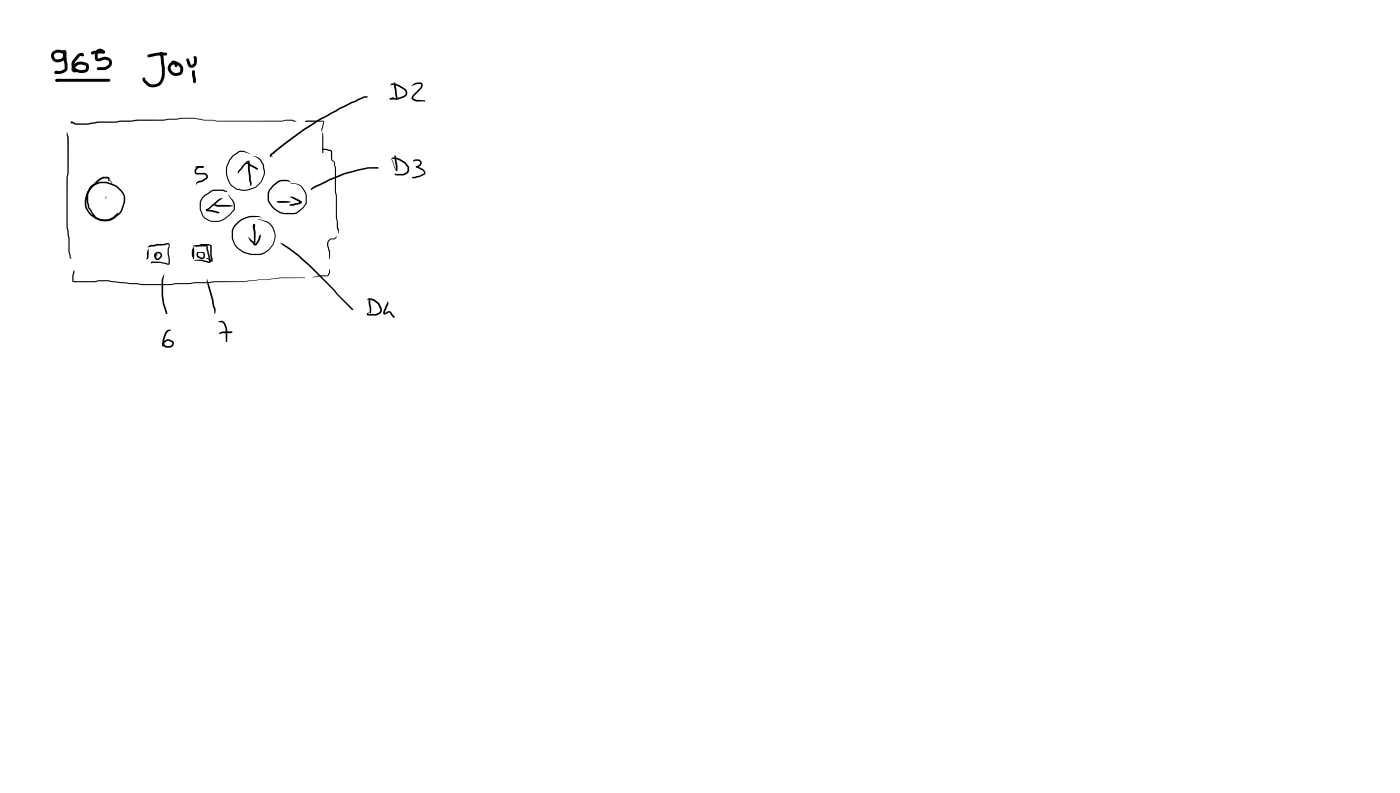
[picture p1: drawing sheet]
<svg xmlns="http://www.w3.org/2000/svg" width="337mm" height="190mm" viewBox="0 0 337 190" stroke-linecap="round" stroke-linejoin="round" font-family="sans-serif">
<g fill="#000">
<path d="M13.2 17.1l.4-.1 .3 .1 .1 .4-.5 .3-.3-.1zM13.2 17.2l.3-.1 .2 .1v.5l-.2 .1-.3-.2zM13.4 19l12.8-.1 .3 .4-.3 .3h-12.5l-.4-.3zM12.6 12.5l.6-.4 .8-.2 1.3 .3 .2 .3-.3 .4-1.3-.3a.85 .85 0 0 0-.9 1.1 .85 .85 0 0 0 1.3 .5 1.31 1.31 0 0 0 1-1.6l.2 .1-.4-.3 .1-.3a.74 .74 0 0 1 .8 .3 .74 .74 0 0 1 0 .9 1.85 1.85 0 0 1-1.9 1.7 1.85 1.85 0 0 1-1.8-1.8zM15.2 12.1l.3-.1 .3 .4-.1 .3 .1-.2 .4 3.1v1.1l-.3 .4a3.1 3.1 0 0 1-2.4 .7l-.3-.2v-.4l1.4-.2 .9-.5-.4-3.7zM18.6 13.1a.94 .94 0 0 1 1.6 .1l-.3 .4-.4-.2-.3 .1-1 1.2a1.32 1.32 0 0 0-.1 1.6 1.32 1.32 0 0 0 1.4 .5l1.1-.2v-.8l-1-.3-.7 .1-.9 .7-.1 .4a.46 .46 0 0 1 .3 .6l-.3 .1a.92 .92 0 0 1-.7-.7 .92 .92 0 0 1 .3-.9l.7-.7 .6-.2 .9-.1 1.1 .3a1.38 1.38 0 0 1 .4 1.8 1.38 1.38 0 0 1-1.7 .6 2 2 0 0 1-2.1-1 2 2 0 0 1 .3-2.3zM21.9 12.6l1.1-.4h1.9l.4 .3-.3 .3-2.1 .1-.7 .2-.2-.1zM23.2 12.1a1.31 1.31 0 0 1 2.1 .4l-.4 .4-.3-.4v.2a.67 .67 0 0 0-.9-.2l-.2 .4v1.1l1.7-.4 1.1 .4a1.4 1.4 0 0 1 0 2.3l-1.1 .5-1.8-.1v-.5l1.9-.1 .9-.8-.1-.6-.7-.4-1.2 .3a.91 .91 0 0 1-1 .1 .91 .91 0 0 1-.4-.9v-1.2zM35.5 13.2l2.5-.6h1.8l.4 .4-.4 .3-2 .1-2 .4-.3-.1zM38.6 12.6h.4a4.4 4.4 0 0 1 .4 2.6l.1 .2a6.2 6.2 0 0 1-.5 4.5 2.69 2.69 0 0 1-3.7 .6l-1-1.1a.46 .46 0 0 1 0-.5 .46 .46 0 0 1 .5-.2l.2 .5 .8 .8a2.05 2.05 0 0 0 2.2 0 2.05 2.05 0 0 0 .9-2zM41.3 14.7l.5-.1 1.2 .5a1.69 1.69 0 0 1 1 2.2 1.69 1.69 0 0 1-2.4 .8 1.68 1.68 0 0 1-1.3-1.8 1.68 1.68 0 0 1 1.7-1.5 .72 .72 0 0 1 .6 .6 .72 .72 0 0 1-.3 .7l-.2-.1-.2-.5h-.1l-.5 .2-.3 .5a1.29 1.29 0 0 0 1.7 1.3l.5-.2a1.13 1.13 0 0 0-.5-1.6l-1.5-.5zM44.9 14.1h.4l.5 1.4 .3 .1 .5-.5v-1.5a.47 .47 0 0 1 .7 .4v.9a1.15 1.15 0 0 1-.8 1.3 1.15 1.15 0 0 1-1.3-.6l-.4-1.2z"/>
<path d="M46.3 16.9l.2-.1 .4 .4 .2 2a.51 .51 0 0 1-.1 .5 .51 .51 0 0 1-.5 .2l-.3-1.8zM94.8 19.8l.2 .1-.1 .1zM94.8 19.8a.87 .87 0 0 1 .4 1l.3 2.5-.2 .7-.6-3.4zM16.1 31.7l.4 1.5v8l-.2 1.5v11.8l.4 2.7a10.2 10.2 0 0 0 .3 4l.1 1-.4-.6a10.1 10.1 0 0 1-.3-4.2l-.4-2.9v-11.8l.2-1.5zM17 29.2h.4l.8 .4h3.2a13.6 13.6 0 0 1 4.8-.4l5.4-.2 1.3-.3h6.5l4.4-.4h3l2.1 .5h2.3l1 .2h15.6l.8-.2 1.6-.1 1 .4-.5 .1-.5-.2h-1.6l-.8 .2h-15.6l-1-.2h-2.3l-2.1-.5h-3l-4.4 .5h-6.4l-1.4 .2-3 .1a8.7 8.7 0 0 1-3.6 .2h-1.5l-2.4 .5h-2.9l-1-.6 .3 .4-.4-.2zM58.7 39.3l.7-.6h.4l-2.5 2.9-.2-.2 .3-.4zM59.8 38.5l.2 .6 .1 1.9 .4 2.9-.2 .7-.4-1.3-.3-2.5v-1.7zM55.9 37.4l1.4-1.1a2.83 2.83 0 0 1 2.8 .6l.2 .2a3.3 3.3 0 0 0-2.9-.4l-1.4 1-.7 .9-.4 1a5 5 0 0 0 .6 4.6l1.4 1.1 2.2 .3a4.6 4.6 0 0 0 4.3-4.4l-.4-1.8a3.3 3.3 0 0 0-1.7-1.8l-.4-.1 .6 .1a3 3 0 0 1 1.9 1.9v.1a4.5 4.5 0 0 1-.6 4.3 5.6 5.6 0 0 1-4.9 1.9l-1.1-.3-.4-.3a3.2 3.2 0 0 1-1.7-2.1 4.7 4.7 0 0 1 .7-5.1zM65.1 36.9l7.6-5.8 4.2-2.6 7.4-4 3.2-1.4 .9 .1-6.5 3-5.5 3-3.4 2.2-4.3 3.2-3.5 2.9-.1-.2 .6 .2-.3 .1a.38 .38 0 0 1-.6-.1 .38 .38 0 0 1 .3-.6zM73.5 29h4.3l.1 .5-.5 2.1-.1-.6 .4-1.8-4 .1-.3-.1zM73.4 29.1l.2 .3zM77.3 35.7l1.3 .1 1.1 .4 .2 2 .6 .7v.9l.2 .4 .1 5.8 .2 1.1v5.2l.2 1v1.4l.3 .4-.2 1-.3-1.3v-1.5l-.3-1-.2-12-.2-.5v-.8l-.5-.3-.2-.5-.1-1.8-1.8-.4z"/>
<path d="M77.6 31.7l.1 4.6-.1 .5-.1-.5zM88 23.4l.3-.2 .1 .1-.4 .3zM93.6 23.7l.2-.1 .2 .1-.2 .2zM93.7 23.6l1-.2-.8 .5zM94 20.2a2.6 2.6 0 0 1 2.4 .5l.7 .4a1.3 1.3 0 0 1 .8 1.5 1.3 1.3 0 0 1-1.3 1l-1.2 .3h-1.6l-.2-.2 .2-.2h1.6l1-.3a.97 .97 0 0 0 1.1-1.2l-.4-.4-.9-.5a3.5 3.5 0 0 0-2.1-.7l-.1 .3zM94.9 37.4l.2 .2 .4 2.1v1.2l-.2 .2-.1-.2zM95 37.3l.1 .5-.2-.3zM95.1 23.7l.4 .2-.2 .1zM95.3 23.8l.2 .1-.1 .1-.2-.1zM98.9 20.7a2.09 2.09 0 0 1 2.6-.7 1.14 1.14 0 0 1-.4 1.5l-1.5 1.5-.3 .6 .9 .4 1.8 .1 .2 .4-.2-.2-1.9 .1-.9-.4a.71 .71 0 0 1 .1-1.2l1.7-1.7 .2-.8-.8-.1zM99.4 38.5l.5-.2h.8l.6 .6a1.23 1.23 0 0 1-1.2 1.4l-.2-.2 1-.6 .1-.5-.5-.4-.7 .1-.5 .2zM99.9 40.1l.4-.2 1.2 .6a1 1 0 0 1 .7 1.4l-1.4 .7-1.1 .2h-.6l.1-.3 1.6-.3 1.2-.6-.4-.6z"/>
<path d="M25.4 47.2l.1 .3-.3 .3zM21.8 44.7l.2-.2a4.9 4.9 0 0 1 4.2-.6l1.2 .4a4.8 4.8 0 0 1 2.7 3.2v1.1l-.7 2-.5 .7-1 .9a4.7 4.7 0 0 1-6.9-1.4 4.9 4.9 0 0 1 .7-5.9l1-.9a3.3 3.3 0 0 1 3-1.5h.4a.58 .58 0 0 1 .2 .8l-.1 .2-.1-.1-.2-.5a2.34 2.34 0 0 0-2.5 1l-1 .9a5.5 5.5 0 0 0-1.6 4.6 4.7 4.7 0 0 0 6.1 3.1l1.9-1.6 .9-2.4a3.8 3.8 0 0 0-2.9-4 4.6 4.6 0 0 0-2.5-.5l-1.5 .5a2.66 2.66 0 0 0-1.6 2.8v1.2l.3 1.3 1.7 2.4 1.2 .5h1.4l1.3-.6 1.2-1v.4l-.9 .9-1.5 .7h-1.6l-1.5-.8-1.6-2.3-.3-1.3v-2.3zM26.2 43.2l.7 .5 .2 .8-.4-.7-.6-.4zM35.7 59.1l.5-.3 3.8-.4a.58 .58 0 0 1 .7 .1 .58 .58 0 0 1 .1 .7l-.2 .6 .2 3.4a.55 .55 0 0 1-.4 .5 .55 .55 0 0 1-.6-.3l-1.4-.3h-1.8l-.1 .2-.2-.2 .3-.3 1.8 .1 2.1 .4v-1.3l-.2-1.1 .2-2.2-1.1 .3-3.1 .2-.8 .3zM35.7 59.7l.1 .4a3 3 0 0 1-.5 2.3v-1.7zM46.3 59l1.1-.1h2.4l.6 2.8a1.01 1.01 0 0 1 0 1.5l-1.9-.5-1.8-.2 1.8-.1 1.8 .5-.7-3 .1-.7h-2.3zM46.5 59.3l2.1-.7h1.6l.7 .4-.2 .2-.5-.2h-1.7l-1.4 .3zM46.5 59.5l-.1 2.3-.3-.3v-1.3zM46.5 59.3l.2 1.1-.2 1.9-.2-1.5zM47.1 40.1l.3-.2h1.4l.2 .2-.2 .2h-1.8zM47 40.5l.8-.6a1.05 1.05 0 0 1 1.2 .2l-.2 .2-1.1 .1-.5 .4v.6l.1 .1 2 .1 .7 .7a.89 .89 0 0 1-.8 1l-.6 .4-1.1 .3-.2 .3a.22 .22 0 0 1-.2-.2 .22 .22 0 0 1 .2-.3l.4-.3 1-.3 .8-.6 .1-.2-.4-.5-2.1-.1-.3-.4zM50.5 59l.2-.1a2.77 2.77 0 0 1 .2 1.9l.2 2a1.5 1.5 0 0 1-1.3-.6l-.3-.1a1.13 1.13 0 0 1 1.4 .4l-.1 .1-.1-.6a3.7 3.7 0 0 1-.2-2.4z"/>
<path d="M51.2 49.2l.4-.1 3.5 .1 .9 .2-.9 .3h-2.8zM49.5 50.2l.7-.3 2.4-2.1 .9-.2-3.1 2.6-.7 .4 .1-.3 1.2 .2 1.7 .5v.2l-.3 .1-1.5-.5h-.9a.41 .41 0 0 1-.5-.6zM48.7 47.3l.6-.6 1.9-1.1h2.5l.8 .3 .2 .3-1.2-.3h-2.1l-.5 .1-.8 .6a2.93 2.93 0 0 0-1.5 1.4 4.2 4.2 0 0 0 0 3.1l.3 .7a3.3 3.3 0 0 0 2.8 1.3 3.8 3.8 0 0 0 2.8-1.1l.8-.6 .9-1.2-.1-1.3-1.2-2.1 1.5 1.9 .1 1.5-1 1.4-.8 .6a4 4 0 0 1-6.2-.5l-.2-.5a3.8 3.8 0 0 1 .3-3.8zM58.9 39.2l.2-.2a1.26 1.26 0 0 1 1.2 .5l1.6 .9a.27 .27 0 0 1-.1 .4 .27 .27 0 0 1-.4-.2l-2.2-1.3-.8 .7-1 1.4-.2 .1v-.3zM59.6 56.9l1.8 1.7 .6-.9 .5-1.3 .2 .2-.3 1.3-.6 .9-.4 .2-.4-.2-.9-.9zM60.1 44.1l.3 .3-.1 .2zM60.3 44.3l.1 .1-.1 .2-.1-.2zM60.9 53.8a.44 .44 0 0 1 .5 .3 .44 .44 0 0 1-.1 .5l-.1 .5-.2-1h.2l.3 1.8-.1 2.7-.2 .3-.2-3.1-.2-1.1zM56.4 54.1a5.7 5.7 0 0 1 6.2-2l.5 .4-.8-.4a6.1 6.1 0 0 0-6.1 2.9l-.2 .6 .1 1.9a5.5 5.5 0 0 0 6.3 3.5l.5-.1a5.1 5.1 0 0 0 2.5-2.1l.6-2-.5-1.9-1.1-1.3-2.4-.9 2.4 .6 .7 .5 .7 1a4.1 4.1 0 0 1 .1 3.6 6 6 0 0 1-2.4 2.5l-.1 .1a6.5 6.5 0 0 1-6.8-1.7 4.8 4.8 0 0 1-.9-3.7zM66.4 48.5l1.5-.2 2 .2-.8 .2h-1.8zM67.3 58.3l1.4 .7a49.5 49.5 0 0 1 9.8 8.6l6.4 6.6v.3h-.2v-.1l-.1 .1-4.4-4.6a75.6 75.6 0 0 0-11.3-10.3zM69.6 47.3h.8l1.9 1a.33 .33 0 0 1 .3 .3 .33 .33 0 0 1-.3 .3l-2.5 .6-.2-.2 .3-.3 2.3-.5 .1 .2z"/>
<path d="M65.5 44.5a3.2 3.2 0 0 1 4.3-.9l.1 .2-.7-.3a3.3 3.3 0 0 0-3.6 1.5l-.7 .9-.2 .7a3.9 3.9 0 0 0 2.6 4.2l1.2 .4 2.5-.1 1.7-1.2 .7-1v-2.2l-.9-1.6-.9-.7-1.7-.3v-.1a3.5 3.5 0 0 1 2.5 .6l1 1.3 .3 .7v2.4l-.8 1.1-1.5 1.2-.5 .2h-1a5.2 5.2 0 0 1-5.6-3.4v-1a2.99 2.99 0 0 1 1.2-2.6zM74.9 45.2l4.6-2.3a41.1 41.1 0 0 1 8.9-2.7l2.4-.1 .2 .3-.2 .1a14 14 0 0 0-6.4 1l-1.5 .4-3.6 1.4-4.5 2.4-.1-.2zM79 57.6l.5-.3h.8l.5-.4h.3l-.7 .6-.9 .1a1.41 1.41 0 0 0-.5 1.6l.4 1.4-.2 1.7-.1-1.8-.4-1.2a1.58 1.58 0 0 1 .3-1.7zM94.2 37.9a2.59 2.59 0 0 1 2.5 .6l.8 .5 .7 .9v1.4l-.3 .4-.9 .4h-1.9l-.2-.2 .1-.2 1.9 .1 1-.7v-.9l-.6-.9-.8-.5a3.5 3.5 0 0 0-2.2-.7l.7 2.3 .5 .5-.2 .2-.6-1-.6-1.7zM95.3 40.8l.2 .1-.1 .2-.2-.2zM17.7 64.9l.2 .5-.2 .8v1.4l5-.1a13.1 13.1 0 0 1 5.2 .1l6.3 .6h6.7l1.8-.2a9.9 9.9 0 0 0 3.9-.2h3.4l1.7-.2h7l3.4-.5h2.3l2.9-.4h6l-6 .1-2.9 .5h-2.2l-3.5 .5h-7l-1.7 .2-3.5 .1a9.2 9.2 0 0 1-3.8 .2l-1.8 .2h-6.7l-6.8-.7a14.9 14.9 0 0 0-5.3 0l-4.6-.1-.1-1.5zM37.2 60.8a1 1 0 0 1 1.4-.2l.3 .5 .1 .4-.8 .9-.4 .1-.4-.2-.2-.9a.34 .34 0 0 1 .3-.3 .34 .34 0 0 1 .3 .1l.1 .2-.3-.1v.2l.1 .6h.4l.5-.6v-.3l-.3-.3h-.4l-.6 .3-.2 .7v-.7zM39.5 65.8l-.3 1.6a16.6 16.6 0 0 0 .9 7.5l.1 .1a.24 .24 0 0 1 0 .4 .24 .24 0 0 1-.3 .1 .24 .24 0 0 1-.1-.3v-.2a17.1 17.1 0 0 1-.9-7.6zM40 79.5a.73 .73 0 0 1 1.1-.1l-.7 .3-.5 .6-.4 1.5 .1 1.1 .6 .2 .9-.1 .3-.7-.6-.3a1.46 1.46 0 0 0-1.6 1.1l.1 .2a.37 .37 0 0 1-.4-.6 1.52 1.52 0 0 1 2-1.1l.6 .3a.98 .98 0 0 1 .1 1.1 .98 .98 0 0 1-.9 .5 1.37 1.37 0 0 1-1.5-.4 1.37 1.37 0 0 1-.1-1.5l.5-1.4zM47.4 60.7h.5l-.3 .1 .1 .7 1 .4 .2-.2-.1-.8-1.4-.1 1.2-.3a.52 .52 0 0 1 .6 .6v.8a.75 .75 0 0 1-1.1 .2l-.8-.5zM49.8 67l.1 .5a24.4 24.4 0 0 1 1.6 5.9l.3 1-.1 1-.7-2.9a21.5 21.5 0 0 1-1.2-5.5zM52.6 77.2l.9-.1a2.86 2.86 0 0 1 1.2 2.9l-.1 2-.2 .2-.1-.2v-2a2.82 2.82 0 0 0-.9-2.5l-.7-.1-.1 .1z"/>
<path d="M75 66.7l.8-.3a5.6 5.6 0 0 1 2.9-.2l.4-.7v-.8l.3 .8-.6 .8-2 .1zM88.4 71.8a1.93 1.93 0 0 1 1.9 .4l.8 .6 .5 .9a1.17 1.17 0 0 1-.5 1.8l-.7 .3h-1.9a.36 .36 0 0 1-.2-.5 .36 .36 0 0 1 .6-.1l-.4 .3 2-.1 .7-.5 .2-.6-.7-1.3-1.1-.8-1.2-.2-.1 .1zM88.7 71.7h.2l-.1 .2zM88.7 71.7h.2l-.1 .1zM88.7 71.7l.1-.1 .2 .3 .2 2v1.3l-.2 .1-.1-.1-.3-2.4zM93.3 72.3v.8l-.9 2.1 1-.5a1.03 1.03 0 0 1 1.1 .9l.4 .5-.2 .3-1-1.2h-.4a.64 .64 0 0 1-.6 .4 .64 .64 0 0 1-.6-.3l.1-.6zM52.7 80l1-.4h2l.2 .1-.4 .3h-1.9l-1 .3zM54.3 81.9l.3 .1-.2 .2zM54.3 82h.3l-.1 .2z"/>
<circle cx="13.7" cy="19.3" r=".37"/>
<circle cx="38.8" cy="12.9" r=".36"/>
<circle cx="38.8" cy="12.9" r=".35"/>
</g>
</svg>
